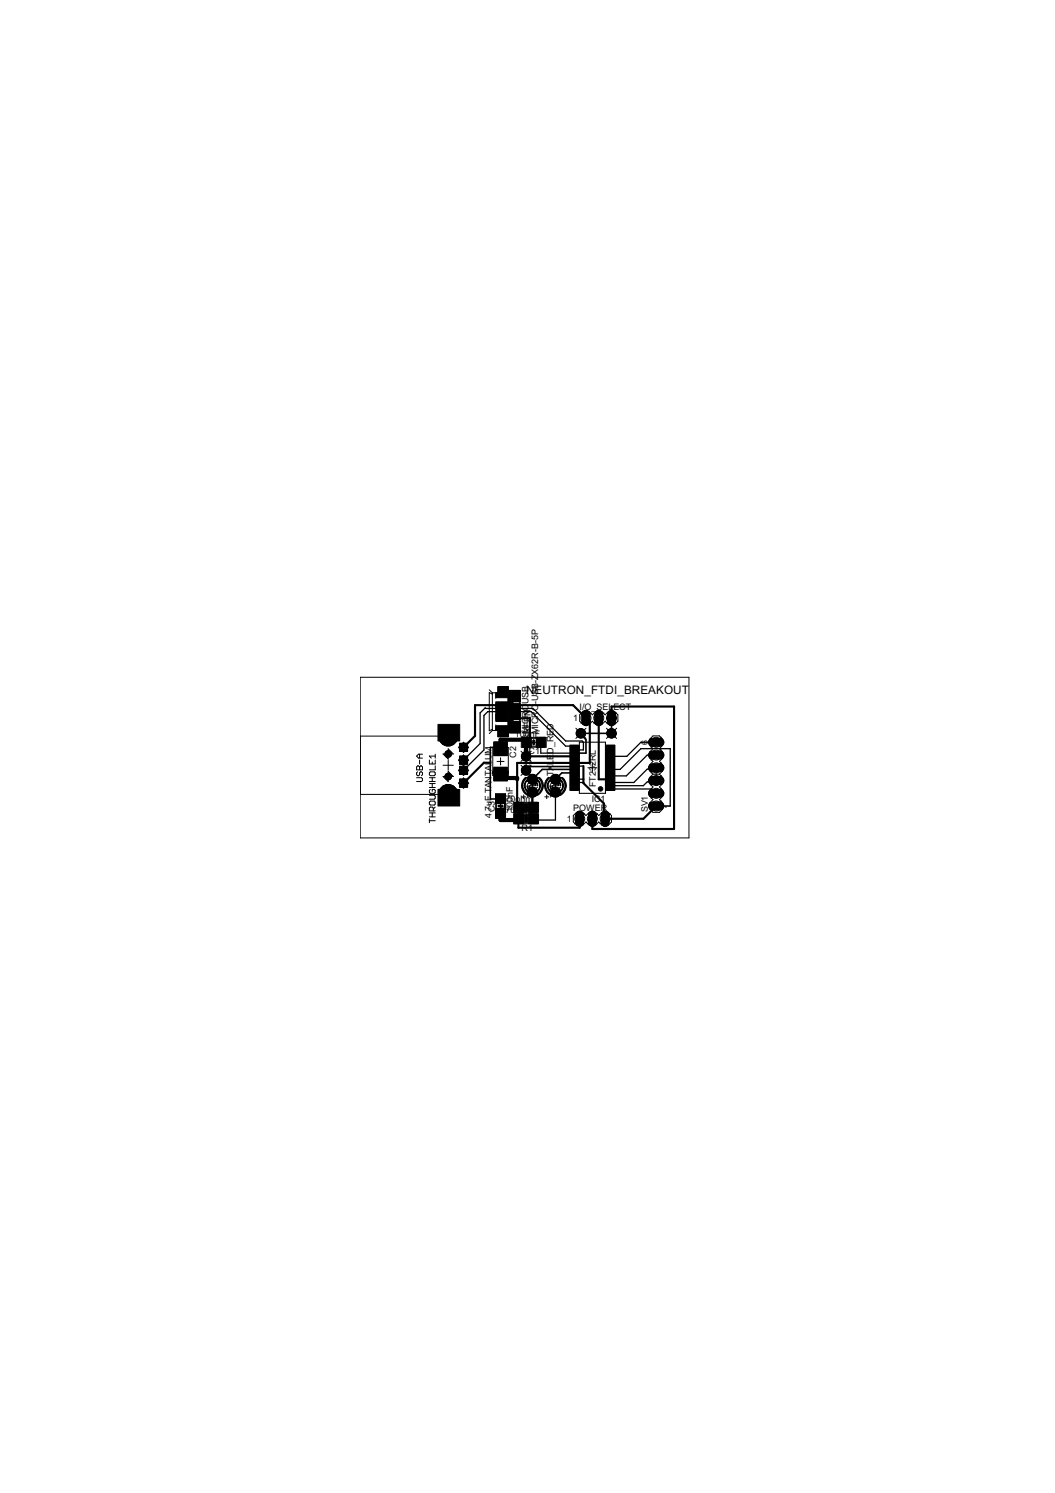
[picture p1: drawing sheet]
<svg xmlns="http://www.w3.org/2000/svg" width="210mm" height="297mm" viewBox="0 0 210 297" stroke-linecap="round" stroke-linejoin="round" font-family="sans-serif">
<defs><g id="words">
<text font-size="2.6" x="104.7" y="138">NEUTRON_FTDI_BREAKOUT</text>
<g font-size="2">
<text x="107.1" y="134.2" transform="rotate(-90 107.1 134.2)">X62R-B-5P</text>
<text x="105.2" y="142.8" transform="rotate(-90 105.2 142.8)">R</text>
<text x="105.2" y="141.5" transform="rotate(-90 105.2 141.5)">O</text>
<text x="105.2" y="140.1" transform="rotate(-90 105.2 140.1)">USB</text>
<text x="107.1" y="140.1" transform="rotate(-90 107.1 140.1)">-USB-Z</text>
<text x="114.1" y="143.5">1</text>
<text x="115.3" y="141.2">I/O_SEL</text>
<text x="122" y="141.2">ECT</text>
<text x="102.4" y="146.5">100nF</text>
<text x="105.2" y="146" transform="rotate(-90 105.2 146)">MIC</text>
<text x="105.6" y="148.5" transform="rotate(-90 105.6 148.5)">_GREEN</text>
<text x="107.1" y="146" transform="rotate(-90 107.1 146)">MICRO</text>
<text x="110.1" y="149.9" transform="rotate(-90 110.1 149.9)">D_RED</text>
<text x="128.9" y="148.3" transform="rotate(-90 128.9 148.3)">6</text>
<text x="102.7" y="150.8" transform="rotate(-90 102.7 150.8)">C2</text>
<text x="105.2" y="150.1">C1</text>
<text x="105.6" y="154.4" transform="rotate(-90 105.6 154.4)">RX</text>
<text x="105.6" y="151.9" transform="rotate(-90 105.6 151.9)">LED</text>
<text x="110.1" y="154.4" transform="rotate(-90 110.1 154.4)">TX</text>
<text x="110.1" y="152.1" transform="rotate(-90 110.1 152.1)">LE</text>
<text x="98.4" y="161.6" transform="rotate(-90 98.4 161.6)">C3</text>
<text x="99.6" y="161.8">2</text>
<text x="99.6" y="159.5">2</text>
<text x="100.6" y="161.8">70o</text>
<text x="100.6" y="159.5">70ohm</text>
<text x="102" y="161.6" transform="rotate(-90 102 161.6)">100nF</text>
<text x="103.6" y="161.8">hm</text>
<text x="114.1" y="161.3">POWER</text>
<text x="117.7" y="159.5">IC1</text>
<text x="118.5" y="156.7" transform="rotate(-90 118.5 156.7)">FT232RL</text>
<text x="128.9" y="161.6" transform="rotate(-90 128.9 161.6)">SV1</text>
<text x="133.5" y="161" transform="rotate(-90 133.5 161)">1</text>
<text x="97.8" y="162.8" transform="rotate(-90 97.8 162.8)">4.7uF TANTALUM</text>
<text x="103.8" y="165.3">R1</text>
<text x="103.8" y="163">R2</text>
<text x="112.8" y="163.5">1</text>
</g>
</g></defs>
<g fill="#000" stroke="#000" stroke-width=".2">
<path d="M91.4 147.9h1.6v1.6h-1.6zM91.4 150.4h1.6v1.6h-1.6zM91.4 152.5h1.6v1.6h-1.6zM91.4 155h1.6v1.6h-1.6z"/>
<circle cx="105.9" cy="157.6" r="1.01"/>
<circle cx="105.9" cy="155" r="1.01"/>
<circle cx="110.5" cy="155" r="1.01"/>
<circle cx="110.5" cy="157.6" r="1.01"/>
<circle cx="110.5" cy="157.6" r=".92"/>
</g>
<path d="M116.6 142.1v1.5M119.1 142.1v1.5M121.7 142.1v1.5M129.8 157.8h1.5M129.8 155.3h1.5M129.8 152.8h1.5M129.8 150.2h1.5M129.8 147.7h1.5M115.3 162.1v1.6M117.9 162.1v1.6M120.4 162.1v1.6M129.8 160.4h1.5" fill="none" stroke="#000" stroke-width="1.7"/>
<g fill="#000" stroke="#000" stroke-width=".2">
<circle cx="89.2" cy="146.6" r="1.86"/>
<circle cx="89.2" cy="157.9" r="1.86"/>
<circle cx="89.2" cy="154.5" r=".66"/>
<circle cx="89.2" cy="150" r=".66"/>
<circle cx="104.7" cy="150.5" r=".93"/>
<circle cx="104.7" cy="153.3" r=".93"/>
<circle cx="115.6" cy="145.9" r=".93"/>
<circle cx="121.7" cy="145.9" r=".93"/>
</g>
<path d="M104.7 150.5v2.8" fill="none" stroke="#000" stroke-width=".25"/>
<path d="M115.6 145.9h6.1" fill="none" stroke="#000" stroke-width=".32"/>
<circle cx="110.5" cy="157.6" r=".4" fill="#fff" stroke="#000" stroke-width=".2"/>
<circle cx="110.5" cy="155" r=".92" fill="#000" stroke="#000" stroke-width=".2"/>
<circle cx="110.5" cy="155" r=".4" fill="#fff" stroke="#000" stroke-width=".2"/>
<circle cx="105.9" cy="157.6" r=".92" fill="#000" stroke="#000" stroke-width=".2"/>
<circle cx="105.9" cy="157.6" r=".4" fill="#fff" stroke="#000" stroke-width=".2"/>
<circle cx="105.9" cy="155" r=".92" fill="#000" stroke="#000" stroke-width=".2"/>
<circle cx="105.9" cy="155" r=".4" fill="#fff" stroke="#000" stroke-width=".2"/>
<path d="M116.6 142.1v1.5" fill="none" stroke="#000" stroke-width="1.5"/>
<circle cx="116.6" cy="142.9" r=".51" fill="#fff" stroke="#000" stroke-width=".2"/>
<path d="M119.1 142.1v1.5" fill="none" stroke="#000" stroke-width="1.5"/>
<circle cx="119.1" cy="142.9" r=".51" fill="#fff" stroke="#000" stroke-width=".2"/>
<path d="M121.7 142.1v1.5" fill="none" stroke="#000" stroke-width="1.5"/>
<circle cx="121.7" cy="142.9" r=".51" fill="#fff" stroke="#000" stroke-width=".2"/>
<path d="M115.3 162.1v1.6" fill="none" stroke="#000" stroke-width="1.5"/>
<circle cx="115.3" cy="162.9" r=".51" fill="#fff" stroke="#000" stroke-width=".2"/>
<path d="M117.9 162.1v1.6" fill="none" stroke="#000" stroke-width="1.5"/>
<circle cx="117.9" cy="162.9" r=".51" fill="#fff" stroke="#000" stroke-width=".2"/>
<path d="M120.4 162.1v1.6" fill="none" stroke="#000" stroke-width="1.5"/>
<circle cx="120.4" cy="162.9" r=".51" fill="#fff" stroke="#000" stroke-width=".2"/>
<path d="M129.8 160.4h1.5" fill="none" stroke="#000" stroke-width="1.5"/>
<circle cx="130.6" cy="160.4" r=".51" fill="#fff" stroke="#000" stroke-width=".2"/>
<path d="M129.8 157.8h1.5" fill="none" stroke="#000" stroke-width="1.5"/>
<circle cx="130.6" cy="157.8" r=".51" fill="#fff" stroke="#000" stroke-width=".2"/>
<path d="M129.8 155.3h1.5" fill="none" stroke="#000" stroke-width="1.5"/>
<circle cx="130.6" cy="155.3" r=".51" fill="#fff" stroke="#000" stroke-width=".2"/>
<path d="M129.8 152.8h1.5" fill="none" stroke="#000" stroke-width="1.5"/>
<circle cx="130.6" cy="152.8" r=".51" fill="#fff" stroke="#000" stroke-width=".2"/>
<path d="M129.8 150.2h1.5" fill="none" stroke="#000" stroke-width="1.5"/>
<circle cx="130.6" cy="150.2" r=".51" fill="#fff" stroke="#000" stroke-width=".2"/>
<path d="M129.8 147.7h1.5" fill="none" stroke="#000" stroke-width="1.5"/>
<circle cx="130.6" cy="147.7" r=".51" fill="#fff" stroke="#000" stroke-width=".2"/>
<circle cx="89.2" cy="146.6" r="1.76" fill="#000" stroke="#000" stroke-width=".2"/>
<circle cx="89.2" cy="146.6" r="1.25" fill="#fff" stroke="#000" stroke-width=".2"/>
<circle cx="89.2" cy="157.9" r="1.76" fill="#000" stroke="#000" stroke-width=".2"/>
<circle cx="89.2" cy="157.9" r="1.25" fill="#fff" stroke="#000" stroke-width=".2"/>
<path d="M91.5 148h1.4v1.4h-1.4z" fill="#000" stroke="#000" stroke-width=".2"/>
<circle cx="92.2" cy="148.7" r=".4" fill="#fff" stroke="#000" stroke-width=".2"/>
<path d="M91.5 150.5h1.4v1.5h-1.4z" fill="#000" stroke="#000" stroke-width=".2"/>
<circle cx="92.2" cy="151.2" r=".4" fill="#fff" stroke="#000" stroke-width=".2"/>
<path d="M91.5 152.5h1.4v1.5h-1.4z" fill="#000" stroke="#000" stroke-width=".2"/>
<circle cx="92.2" cy="153.3" r=".4" fill="#fff" stroke="#000" stroke-width=".2"/>
<path d="M91.5 155.1h1.4v1.4h-1.4z" fill="#000" stroke="#000" stroke-width=".2"/>
<circle cx="92.2" cy="155.8" r=".4" fill="#fff" stroke="#000" stroke-width=".2"/>
<circle cx="104.7" cy="150.5" r=".85" fill="#000" stroke="#000" stroke-width=".2"/>
<circle cx="104.7" cy="150.5" r=".3" fill="#fff" stroke="#000" stroke-width=".2"/>
<circle cx="104.7" cy="153.3" r=".85" fill="#000" stroke="#000" stroke-width=".2"/>
<circle cx="104.7" cy="153.3" r=".3" fill="#fff" stroke="#000" stroke-width=".2"/>
<circle cx="121.7" cy="145.9" r=".85" fill="#000" stroke="#000" stroke-width=".2"/>
<circle cx="121.7" cy="145.9" r=".3" fill="#fff" stroke="#000" stroke-width=".2"/>
<circle cx="115.6" cy="145.9" r=".85" fill="#000" stroke="#000" stroke-width=".2"/>
<circle cx="115.6" cy="145.9" r=".3" fill="#fff" stroke="#000" stroke-width=".2"/>
<g fill="#000" stroke="#000" stroke-width=".2">
<path d="M99.1 136.7h1.9v1.6h-1.9zM101.5 137.4h1.9v2.2h-1.9zM87.1 144.1h4.4v3.3h-4.4zM87.1 157.1h4.4v3.3h-4.4zM98.3 152.7h2.5v2.6h-2.5zM98.3 147.7h2.5v2.5h-2.5zM98.7 158.2h1.8v1.6h-1.8zM99.1 144.9h1.9v1.6h-1.9zM101.5 143.6h1.9v2.2h-1.9zM102.1 140.1h1.3v.4h-1.3zM102.1 140.8h1.3v.3h-1.3zM102.1 141.4h1.3v.4h-1.3z"/>
<path d="M102.1 142h1.3v.4h-1.3zM102.1 142.7h1.3v.4h-1.3zM102.4 159.7h1.7v1.8h-1.7zM104 146.8h1.6v1.8h-1.6zM105.3 159.7h1.6v1.8h-1.6zM106.8 146.8h1.6v1.8h-1.6zM113.5 148.3h1.5v.4h-1.5zM113.5 149h1.5v.4h-1.5zM113.5 149.6h1.5v.4h-1.5zM113.5 150.3h1.5v.4h-1.5zM113.5 150.9h1.5v.4h-1.5zM113.5 151.6h1.5v.4h-1.5z"/>
<path d="M113.5 152.2h1.5v.4h-1.5zM113.5 152.9h1.5v.4h-1.5zM113.5 153.5h1.5v.4h-1.5zM113.5 154.2h1.5v.4h-1.5zM113.5 154.8h1.5v.4h-1.5zM113.5 155.5h1.5v.4h-1.5zM113.5 156.1h1.5v.4h-1.5zM113.5 156.8h1.5v.4h-1.5zM120.8 156.8h1.4v.4h-1.4zM120.8 156.1h1.4v.4h-1.4zM120.8 155.5h1.4v.4h-1.4zM120.8 154.8h1.4v.4h-1.4z"/>
<path d="M120.8 154.2h1.4v.4h-1.4zM120.8 153.5h1.4v.4h-1.4zM120.8 152.9h1.4v.4h-1.4zM120.8 152.2h1.4v.4h-1.4zM120.8 151.6h1.4v.4h-1.4zM120.8 150.9h1.4v.4h-1.4zM120.8 150.3h1.4v.4h-1.4zM120.8 149.6h1.4v.4h-1.4zM120.8 149h1.4v.4h-1.4zM120.8 148.3h1.4v.4h-1.4zM98.7 161h1.8v1.6h-1.8zM102.4 162h1.7v1.8h-1.7z"/>
<path d="M105.3 162h1.6v1.8h-1.6z"/>
<circle cx="110.5" cy="157.6" r=".92"/>
</g>
<path d="M92.2 148.7l2.3-2.3 .1-6.1h19.4l3.3 3.3v8.2h-14.4v8.3h.4l-.2 4.6h12.2v-1.8M97.6 151.7h-1.3l-4.1 4.1M102.8 142.9h2.6v5h-.6l-.1-.3M104.7 150.5h9.5M105.9 157.6v3h.2M116.1 152.4v3.4l4 4.1v2.7l.3 .3h7.6l2.6-2.5M119.1 142.9v12.1h2.4M121.5 155h.1M121.7 142.9v-2.3h12.4v24.3h-16.2v-2" fill="none" stroke="#000" stroke-width=".42"/>
<g fill="none" stroke="#000" stroke-width=".25">
<path d="M104.7 150.2v.3M104.7 152.5v.8M104.7 147.7h.1M107.6 147.7v2.1h6.6M110.5 157.6v5.6h-4.4v-.3M114.2 155.7h1.9M114.2 155h1.9M114.2 150.5h.1M114.2 149.2h1.9v-1.5l-.3-.3h-3.3l-6.5-6.5h-9.4l-.1-.1-1 1v6.1l-3.3 3.3M114.2 148.5l-1.7-.1-6.8-6.8h-8.7l-.7 .7v6.9l-4.1 4.1M114.2 153.7v.1M116.1 152.4l-2 .1"/>
<path d="M121.5 153.1h1.9l4.1-4.2h5.8v11.5h-2.7M121.5 157h8.2l.9 .8M130.6 152.8l-.3 .2h-1.5l-2.7 2.7h-4.6M130.6 147.7h-3.1l-2.8 2.8h-3.2M130.6 155.3l-.3 .3h-1.5l-.8 .7h-6.5M130.6 150.2h-1.8l-4.2 4.2h-3.1"/>
</g>
<path d="M99.6 149v-.3h-2v10.3h2M114.1 152.5h-8.7l-.7 .8M114.2 153.8h-2.4l-1.3 1.2M114.2 153.1h-6.3l-2 1.9M115.6 145.9v.3l1 1v2.6h-2.4M121.7 142.9v3" fill="none" stroke="#000" stroke-width=".32"/>
<path d="M99.6 154v.8h3.3v.2M104.7 147.7v2.8M104.8 147.7v-.5h-5.2v1.8M99.6 161.8v1.4h3.5v.2" fill="none" stroke="#000" stroke-width=".83"/>
<circle cx="110.5" cy="157.6" r=".4" fill="#fff" stroke="#000" stroke-width=".2"/>
<circle cx="110.5" cy="155" r=".92" fill="#000" stroke="#000" stroke-width=".2"/>
<circle cx="110.5" cy="155" r=".4" fill="#fff" stroke="#000" stroke-width=".2"/>
<circle cx="105.9" cy="157.6" r=".92" fill="#000" stroke="#000" stroke-width=".2"/>
<circle cx="105.9" cy="157.6" r=".4" fill="#fff" stroke="#000" stroke-width=".2"/>
<circle cx="105.9" cy="155" r=".92" fill="#000" stroke="#000" stroke-width=".2"/>
<circle cx="105.9" cy="155" r=".4" fill="#fff" stroke="#000" stroke-width=".2"/>
<path d="M116.6 142.1v1.5" fill="none" stroke="#000" stroke-width="1.5"/>
<circle cx="116.6" cy="142.9" r=".51" fill="#fff" stroke="#000" stroke-width=".2"/>
<path d="M119.1 142.1v1.5" fill="none" stroke="#000" stroke-width="1.5"/>
<circle cx="119.1" cy="142.9" r=".51" fill="#fff" stroke="#000" stroke-width=".2"/>
<path d="M121.7 142.1v1.5" fill="none" stroke="#000" stroke-width="1.5"/>
<circle cx="121.7" cy="142.9" r=".51" fill="#fff" stroke="#000" stroke-width=".2"/>
<path d="M115.3 162.1v1.6" fill="none" stroke="#000" stroke-width="1.5"/>
<circle cx="115.3" cy="162.9" r=".51" fill="#fff" stroke="#000" stroke-width=".2"/>
<path d="M117.9 162.1v1.6" fill="none" stroke="#000" stroke-width="1.5"/>
<circle cx="117.9" cy="162.9" r=".51" fill="#fff" stroke="#000" stroke-width=".2"/>
<path d="M120.4 162.1v1.6" fill="none" stroke="#000" stroke-width="1.5"/>
<circle cx="120.4" cy="162.9" r=".51" fill="#fff" stroke="#000" stroke-width=".2"/>
<path d="M129.8 160.4h1.5" fill="none" stroke="#000" stroke-width="1.5"/>
<circle cx="130.6" cy="160.4" r=".51" fill="#fff" stroke="#000" stroke-width=".2"/>
<path d="M129.8 157.8h1.5" fill="none" stroke="#000" stroke-width="1.5"/>
<circle cx="130.6" cy="157.8" r=".51" fill="#fff" stroke="#000" stroke-width=".2"/>
<path d="M129.8 155.3h1.5" fill="none" stroke="#000" stroke-width="1.5"/>
<circle cx="130.6" cy="155.3" r=".51" fill="#fff" stroke="#000" stroke-width=".2"/>
<path d="M129.8 152.8h1.5" fill="none" stroke="#000" stroke-width="1.5"/>
<circle cx="130.6" cy="152.8" r=".51" fill="#fff" stroke="#000" stroke-width=".2"/>
<path d="M129.8 150.2h1.5" fill="none" stroke="#000" stroke-width="1.5"/>
<circle cx="130.6" cy="150.2" r=".51" fill="#fff" stroke="#000" stroke-width=".2"/>
<path d="M129.8 147.7h1.5" fill="none" stroke="#000" stroke-width="1.5"/>
<circle cx="130.6" cy="147.7" r=".51" fill="#fff" stroke="#000" stroke-width=".2"/>
<circle cx="89.2" cy="146.6" r="1.76" fill="#000" stroke="#000" stroke-width=".2"/>
<circle cx="89.2" cy="146.6" r="1.25" fill="#fff" stroke="#000" stroke-width=".2"/>
<circle cx="89.2" cy="157.9" r="1.76" fill="#000" stroke="#000" stroke-width=".2"/>
<circle cx="89.2" cy="157.9" r="1.25" fill="#fff" stroke="#000" stroke-width=".2"/>
<path d="M91.5 148h1.4v1.4h-1.4z" fill="#000" stroke="#000" stroke-width=".2"/>
<circle cx="92.2" cy="148.7" r=".4" fill="#fff" stroke="#000" stroke-width=".2"/>
<path d="M91.5 150.5h1.4v1.5h-1.4z" fill="#000" stroke="#000" stroke-width=".2"/>
<circle cx="92.2" cy="151.2" r=".4" fill="#fff" stroke="#000" stroke-width=".2"/>
<path d="M91.5 152.5h1.4v1.5h-1.4z" fill="#000" stroke="#000" stroke-width=".2"/>
<circle cx="92.2" cy="153.3" r=".4" fill="#fff" stroke="#000" stroke-width=".2"/>
<path d="M91.5 155.1h1.4v1.4h-1.4z" fill="#000" stroke="#000" stroke-width=".2"/>
<circle cx="92.2" cy="155.8" r=".4" fill="#fff" stroke="#000" stroke-width=".2"/>
<circle cx="104.7" cy="150.5" r=".85" fill="#000" stroke="#000" stroke-width=".2"/>
<circle cx="104.7" cy="150.5" r=".3" fill="#fff" stroke="#000" stroke-width=".2"/>
<circle cx="104.7" cy="153.3" r=".85" fill="#000" stroke="#000" stroke-width=".2"/>
<circle cx="104.7" cy="153.3" r=".3" fill="#fff" stroke="#000" stroke-width=".2"/>
<circle cx="121.7" cy="145.9" r=".85" fill="#000" stroke="#000" stroke-width=".2"/>
<circle cx="121.7" cy="145.9" r=".3" fill="#fff" stroke="#000" stroke-width=".2"/>
<circle cx="115.6" cy="145.9" r=".85" fill="#000" stroke="#000" stroke-width=".2"/>
<circle cx="115.6" cy="145.9" r=".3" fill="#fff" stroke="#000" stroke-width=".2"/>
<g fill="#000" stroke="#000" stroke-width=".2">
<path d="M98.6 137.9h.5v.9h-.5zM98.6 139.6h2.4v3.9h-2.4zM99 136.6h2.2v1.8h-2.2zM99.1 138.3h1.9v.5h-1.9zM99.1 136.7h1.9v1.6h-1.9zM101 137.8h.4v7.5h-.4zM101.3 137.4h2.2v2.2h-2.2zM101.5 139.7h.6v3.7h-.6zM101.5 137.4h1.9v2.2h-1.9zM102 140h1.5v.6h-1.5zM91.4 147.9h1.6v1.6h-1.6zM91.4 150.4h1.6v1.6h-1.6z"/>
<path d="M91.4 152.5h1.6v1.6h-1.6zM91.4 155h1.6v1.6h-1.6zM98 153.4h3.2v.5h-3.2zM98.2 152.6h2.7v2.8h-2.7zM98.2 147.6h2.7v2.7h-2.7zM98.3 152.7h2.5v2.6h-2.5zM98.3 147.7h2.5v2.5h-2.5zM98.5 148.5h2.2v.2h-2.2zM98.5 154.3h2.2v.2h-2.2zM98.6 158.1h2v1.8h-2zM98.6 144.4h.5v.9h-.5zM98.7 158.2h1.8v1.6h-1.8z"/>
<path d="M98.7 158.7h1.7v.7h-1.7zM99 144.8h2.2v1.8h-2.2zM99.1 144.4h1.9v.5h-1.9zM99.1 144.9h1.9v1.6h-1.9zM101.3 143.6h2.2v2.2h-2.2zM101.5 143.6h1.9v2.2h-1.9zM102 140.7h1.5v.5h-1.5zM102 141.3h1.5v.6h-1.5zM102 141.9h1.5v.6h-1.5zM102 142.6h1.5v.6h-1.5zM102.1 140.1h1.3v.4h-1.3zM102.1 140.8h1.3v.3h-1.3z"/>
<path d="M102.1 141.4h1.3v.4h-1.3zM102.1 142h1.3v.4h-1.3zM102.1 142.7h1.3v.4h-1.3zM102.3 159.6h1.9v2h-1.9zM102.4 159.7h1.7v1.8h-1.7zM103 159.7h.7v1.8h-.7zM103.9 146.7h1.8v2h-1.8zM104 146.8h1.6v1.8h-1.6zM104.4 159.9h.6v1.4h-.6zM104.5 146.8h.7v1.7h-.7zM105.2 159.6h1.8v2h-1.8zM105.3 159.7h1.6v1.8h-1.6z"/>
<path d="M105.6 159.7h.7v1.8h-.7zM106 147.3h.4v.8h-.4zM106.7 146.7h1.8v2h-1.8zM106.8 146.8h1.6v1.8h-1.6zM107.1 146.8h.8v1.7h-.8zM113.4 148.2h1.7v.6h-1.7zM113.4 148.9h1.7v.6h-1.7zM113.4 149.5h1.7v.6h-1.7zM113.4 150.2h1.7v.6h-1.7zM113.4 150.8h1.7v.6h-1.7zM113.4 151.5h1.7v.6h-1.7zM113.4 152.1h1.7v.6h-1.7z"/>
<path d="M113.4 152.8h1.7v.6h-1.7zM113.4 153.4h1.7v.6h-1.7zM113.4 154.1h1.7v.6h-1.7zM113.4 154.7h1.7v.6h-1.7zM113.4 155.4h1.7v.6h-1.7zM113.4 156h1.7v.6h-1.7zM113.4 156.7h1.7v.6h-1.7zM113.5 148.3h1.5v.4h-1.5zM113.5 149h1.5v.4h-1.5zM113.5 149.6h1.5v.4h-1.5zM113.5 150.3h1.5v.4h-1.5zM113.5 150.9h1.5v.4h-1.5z"/>
<path d="M113.5 151.6h1.5v.4h-1.5zM113.5 152.2h1.5v.4h-1.5zM113.5 152.9h1.5v.4h-1.5zM113.5 153.5h1.5v.4h-1.5zM113.5 154.2h1.5v.4h-1.5zM113.5 154.8h1.5v.4h-1.5zM113.5 155.5h1.5v.4h-1.5zM113.5 156.1h1.5v.4h-1.5zM113.5 156.8h1.5v.4h-1.5zM113.9 148.4h1.3v.3h-1.3zM113.9 149h1.3v.4h-1.3zM113.9 149.7h1.3v.3h-1.3z"/>
<path d="M113.9 150.3h1.3v.3h-1.3zM113.9 151h1.3v.3h-1.3zM113.9 151.6h1.3v.4h-1.3zM113.9 152.3h1.3v.3h-1.3zM113.9 152.9h1.3v.3h-1.3zM113.9 153.6h1.3v.3h-1.3zM113.9 154.2h1.3v.3h-1.3zM113.9 154.9h1.3v.3h-1.3zM113.9 155.5h1.3v.4h-1.3zM113.9 156.1h1.3v.4h-1.3zM113.9 156.8h1.3v.3h-1.3zM116.3 142.6h.5v.5h-.5z"/>
<path d="M118.9 142.6h.5v.5h-.5zM120.5 156.8h1.3v.3h-1.3zM120.5 156.1h1.3v.4h-1.3zM120.5 155.5h1.3v.4h-1.3zM120.5 154.9h1.3v.3h-1.3zM120.5 154.2h1.3v.3h-1.3zM120.5 153.6h1.3v.3h-1.3zM120.5 152.9h1.3v.3h-1.3zM120.5 152.3h1.3v.3h-1.3zM120.5 151.6h1.3v.4h-1.3zM120.5 151h1.3v.3h-1.3zM120.5 150.3h1.3v.3h-1.3z"/>
<path d="M120.5 149.7h1.3v.3h-1.3zM120.5 149h1.3v.4h-1.3zM120.5 148.4h1.3v.3h-1.3zM120.6 156.7h1.7v.6h-1.7zM120.6 156h1.7v.6h-1.7zM120.6 155.4h1.7v.6h-1.7zM120.6 154.7h1.7v.6h-1.7zM120.6 154.1h1.7v.6h-1.7zM120.6 153.4h1.7v.6h-1.7zM120.6 152.8h1.7v.6h-1.7zM120.6 152.1h1.7v.6h-1.7zM120.6 151.5h1.7v.6h-1.7z"/>
<path d="M120.6 150.8h1.7v.6h-1.7zM120.6 150.2h1.7v.6h-1.7zM120.6 149.5h1.7v.6h-1.7zM120.6 148.9h1.7v.6h-1.7zM120.6 148.2h1.7v.6h-1.7zM120.8 156.8h1.4v.4h-1.4zM120.8 156.1h1.4v.4h-1.4zM120.8 155.5h1.4v.4h-1.4zM120.8 154.8h1.4v.4h-1.4zM120.8 154.2h1.4v.4h-1.4zM120.8 153.5h1.4v.4h-1.4zM120.8 152.9h1.4v.4h-1.4z"/>
<path d="M120.8 152.2h1.4v.4h-1.4zM120.8 151.6h1.4v.4h-1.4zM120.8 150.9h1.4v.4h-1.4zM120.8 150.3h1.4v.4h-1.4zM120.8 149.6h1.4v.4h-1.4zM120.8 149h1.4v.4h-1.4zM120.8 148.3h1.4v.4h-1.4zM121.4 142.6h.5v.5h-.5zM130.3 157.6h.5v.5h-.5zM130.3 155h.5v.6h-.5zM130.3 150h.5v.5h-.5zM130.3 152.5h.5v.5h-.5z"/>
<path d="M130.3 147.4h.5v.5h-.5zM98.6 160.8h2v1.9h-2zM98.7 161h1.8v1.6h-1.8zM98.7 161.3h1.7v.8h-1.7zM99.2 160.2h.8v.3h-.8zM102.3 161.9h1.9v2h-1.9zM102.4 162h1.7v1.8h-1.7zM103 162h.7v1.8h-.7zM104.4 162.2h.6v1.4h-.6zM105.2 161.9h1.8v2h-1.8zM105.3 162h1.6v1.8h-1.6zM105.6 162h.7v1.8h-.7z"/>
<path d="M115.1 162.6h.5v.6h-.5zM117.6 162.6h.5v.6h-.5zM120.1 162.6h.5v.6h-.5zM130.3 160.1h.5v.5h-.5z"/>
<circle cx="105.9" cy="157.6" r="1.01"/>
<circle cx="105.9" cy="155" r="1.01"/>
<circle cx="110.5" cy="155" r="1.01"/>
<circle cx="110.5" cy="157.6" r="1.01"/>
</g>
<g fill="none" stroke="#000" stroke-width=".2">
<path d="M71.7 134.7h65.4v32h-65.4zM97.3 137.2l.7 .6M98 137.8h5.4v2.6h-.2l-.1 .2 .3 .2v.6h-.2l-.1 .2 .1 .2h.2v.6h-.2l-.1 .2 .1 .2h.2v2.5h-5.4M98 137.8v7.5M98 138.1l-.7-.3v7.6l.7-.3M98.7 137.8v1.2M98.7 140v1.1M99.3 137.8v-.7l.2-.2 .4 .6h.5l.1-.5 .3-.1 .1 .9M71.7 146.5h17.5M71.7 158.1h17.5M82.9 154.7h1l.2 .2v.4l-.2 .2h-1M83.1 153.6l-.2 .2v.3l.2 .2 .4-.2v-.3l.2-.2 .4 .2v.3l-.2 .2"/>
<path d="M83.1 152.4l.4 .2 .4-.2 .2 .2v.6h-1.2v-.6zM83.5 150.1v.7M83.5 151.2v.8M83.5 152.6v.6M84.1 150.1h-.8l-.4 .3 .4 .4h.8M85.4 151.2v.8h1.2v-.8M85.4 158.2h1l.2 .2v.4l-.2 .2h-1M85.4 156.7h1.2M85.4 155.9h1.2M85.4 155.5h1.2M85.4 154.7h1.2M85.6 153.6h.8l.2 .2v.3l-.2 .2h-.8l-.2-.2v-.3z"/>
<path d="M85.6 157.1l-.2 .1v.4l.2 .2h.8l.2-.2v-.4l-.2-.1h-.4v.3M85.6 159.4h.8l.2 .2v.4l-.2 .2h-.8l-.2-.2v-.4zM86 151.6v.4M86 154.7v.8M86 155.9v.8M86.6 150.1v.7M86.6 152.4v.8h-1.2M86.6 150.4h-1.2l.4 .4M88.2 152.3h2M89.2 149v2l-1-1h2zM89.2 151.2v2.1M89.2 153.5v2l-1-1h2z"/>
<path d="M90.2 156.9l-2 2.1M90.2 145.5l-2 2.1M91.2 148.7l1-1 1 1-1 1zM91.2 151.2l2 2.1-1 1-1-1 2-2.1-1-1zM92.2 147.7v1M92.2 150.2v1M92.2 152.3v1M92.2 154.8v1M92.2 154.8l1 1-1 1-1-1zM98 145.3l-.7 .6M98 148.7h3.1v5.6h-3.1zM98.6 157.9h2v4.9h-2z"/>
<path d="M98.7 142.1v1.1M98.7 144.2v1.1M98.8 159.4v1.9M98.9 151.5h1.4M99.1 141.6h2M99.3 145.3v.8l.2 .2 .4-.6h.5l.1 .5 .3 .1 .1-1M99.6 150.8v1.4M99.6 159.8v1.2M100.1 140.6v2M100.4 159.4v1.9M102.2 159.6h4.9v2h-4.9zM103.7 149.5l2 2"/>
<path d="M103.7 152.3l2 2M103.7 146.7h5v2h-5zM103.7 159.8h1.9M103.8 158.5h.8M104.2 158.2v.7M105.2 148.5h1.9M105.2 146.9h1.9M105.5 156.3h.9M105.6 147.7h1.2M105.7 149.5l-2 2M105.7 152.3l-2 2M105.9 155.9v.8"/>
<path d="M106.2 147.1v1.2M107 156.6l-2.1 2M107 154l-2.1 2.1M108.4 158.5h.8M108.8 158.2v.7M110.1 156.3h.8M110.5 155.9v.8M111.5 156.6l-2 2M111.5 154l-2 2.1M114.6 144.9l2 2M116 141.6h1.2l.7 .6 .6-.6h1.3l.6 .6 .6-.6h1.3l.6 .6v1.3l-.6 .6h-1.3l-.6-.6-.6 .6h-1.3l-.6-.6-.7 .6h-1.2l-.7-.6v-1.3zM116.6 144.9l-2 2"/>
<path d="M117 152.8h1.8M117.6 141.8l-2 2.1M117.9 151.9v1.7M118.6 142.9h1.1M119.1 142.3v1.1M120.1 141.8l-2 2.1M120.6 144.9l2.1 2M122.7 141.8l-2.1 2.1M122.7 144.9l-2.1 2M129.3 147l.6-.6h1.3l.6 .6v1.3l-.6 .6 .6 .7v1.3l-.6 .6 .6 .6v1.3l-.6 .6 .6 .7v1.2l-.6 .7 .6 .6v1.3l-.6 .6 .6 .6v1.3l-.6 .6h-1.3l-.6-.6v-1.3l.6-.6-.6-.6v-1.3l.6-.6-.6-.7v-1.2l.6-.7-.6-.6v-1.3l.6-.6-.6-.6v-1.3l.6-.7-.6-.6zM129.9 154h1.3M130.6 153.4v1.3"/>
<path d="M131.6 149.2l-2.1 2M131.6 159.3l-2.1 2.1M131.6 156.8l-2.1 2M131.6 154.3l-2.1 2M131.6 151.7l-2.1 2.1M131.6 146.7l-2.1 2M85.4 163.3h1.2M85.4 162.9v.8M85.4 162.5h1.2M85.4 161.7h1.2M86 161.7v.8M86.2 161.3v-.5l-.2-.2h-.4l-.2 .2v.5h1.2"/>
<path d="M86.6 160.6l-.4 .4M99 160.4h1.2M102.2 161.9h4.9v2h-4.9zM103.7 162.1h1.9M103.7 163.7h1.9M103.7 161.4h1.9M104.1 162.9h1.1M104.1 160.6h1.1M104.7 160v1.2M104.7 162.3v1.2M114.7 161.6h1.3l.6 .7 .6-.7h1.3l.6 .7 .7-.7h1.2l.7 .7v1.2l-.7 .7h-1.2l-.7-.7-.6 .7h-1.3l-.6-.7-.6 .7h-1.3l-.6-.7v-1.2zM116.3 161.9l-2 2"/>
<path d="M117.3 162.9h1.1M117.9 162.4v1M118.9 161.9l-2.1 2M121.4 161.9l-2 2"/>
<circle cx="89.2" cy="146.6" r=".99"/>
<circle cx="89.2" cy="157.9" r=".99"/>
<circle cx="89.2" cy="150" r=".55"/>
<circle cx="89.2" cy="154.5" r=".55"/>
<circle cx="105.9" cy="155" r=".99"/>
<circle cx="105.9" cy="157.6" r=".99"/>
<circle cx="110.5" cy="157.6" r=".99"/>
<circle cx="110.5" cy="155" r=".99"/>
<circle cx="116.6" cy="142.9" r=".99"/>
<circle cx="119.1" cy="142.9" r=".99"/>
<circle cx="121.7" cy="142.9" r=".99"/>
<circle cx="130.6" cy="155.3" r=".99"/>
<circle cx="130.6" cy="150.2" r=".99"/>
<circle cx="130.6" cy="152.8" r=".99"/>
<circle cx="130.6" cy="157.8" r=".99"/>
<circle cx="130.6" cy="147.7" r=".99"/>
<circle cx="115.3" cy="162.9" r=".99"/>
<circle cx="117.9" cy="162.9" r=".99"/>
<circle cx="120.4" cy="162.9" r=".99"/>
<circle cx="130.6" cy="160.4" r=".99"/>
</g>
<path d="M116.6 142.1v1.5M119.1 142.1v1.5M121.7 142.1v1.5M129.8 157.8h1.5M129.8 155.3h1.5M129.8 152.8h1.5M129.8 150.2h1.5M129.8 147.7h1.5M115.3 162.1v1.6M117.9 162.1v1.6M120.4 162.1v1.6M129.8 160.4h1.5" fill="none" stroke="#000" stroke-width="1.7"/>
<g fill="#000" stroke="#000" stroke-width=".2">
<path d="M103.8 156.3h.2l.3 1 .8 .7-.2 .2-.7-.6-.4-.7z" fill-rule="evenodd"/>
<path d="M104.3 156.3h.2l.1 .7 .5 .5-.1 .1-.5-.6z" fill-rule="evenodd"/>
<path d="M104.4 154.8l.2-.2 .1 .3-.6 .8-.1 .6h-.2l.2-.9z" fill-rule="evenodd"/>
<path d="M104.8 156.3h.2l.3 .7 .6 .2v.2h-.1a1.12 1.12 0 0 1-1-1.1z" fill-rule="evenodd"/>
<path d="M105 157.4l.9 .4v.1l-.6-.1-.4-.3z" fill-rule="evenodd"/>
<path d="M105 158l.9 .2v.3l-1-.3z" fill-rule="evenodd"/>
<path d="M104.9 155.1l.1-.1 .1 .1a1.46 1.46 0 0 0-.6 1.2h-.2l.1-.4z" fill-rule="evenodd"/>
<path d="M105.2 156.3h.2l.2 .5 .3 .1v.1l-.5-.2z" fill-rule="evenodd"/>
<path d="M105.9 157.8l1-.4 .1 .1-.6 .4h-.5z" fill-rule="evenodd"/>
<path d="M104.9 155.1l.6-.4h.4v.2l-.9 .3z" fill-rule="evenodd"/>
<path d="M105.9 158.2l1-.3 .2 .2-1 .4h-.2z" fill-rule="evenodd"/>
<path d="M105.9 155.6l.5 .2 .2 .5h-.1l-.1-.3-.5-.3z" fill-rule="evenodd"/>
<path d="M107.4 156.3h.1v.4l-.6 .9-.1-.1 .4-.5z" fill-rule="evenodd"/>
<path d="M107.8 156.3h.3l-.2 .9-.4 .6-.5 .4-.1-.2 .7-.7z" fill-rule="evenodd"/>
<path d="M105.9 154.7h.4l.7 .4-.1 .1-1-.3z" fill-rule="evenodd"/>
<path d="M105.9 155.2l.5 .1a1.05 1.05 0 0 1 .6 1h-.1l-.3-.7-.7-.2z" fill-rule="evenodd"/>
<path d="M106.9 155l.5 .6 .1 .7h-.1l-.2-.6-.4-.5z" fill-rule="evenodd"/>
<path d="M107.3 154.7l.6 .7 .2 .9h-.3l-.2-.9-.4-.5z" fill-rule="evenodd"/>
<path d="M108.4 156.3h.2l.3 1 .7 .7-.1 .2-.7-.6-.4-.7z" fill-rule="evenodd"/>
<path d="M108.9 156.3h.2l.1 .7 .4 .5-.1 .1-.4-.6z" fill-rule="evenodd"/>
<path d="M109 154.8l.1-.2 .2 .3-.6 .8-.1 .6h-.2l.1-.9z" fill-rule="evenodd"/>
<path d="M109.4 156.3h.2l.2 .7 .7 .2v.2h-.1a1.07 1.07 0 0 1-1-1.1z" fill-rule="evenodd"/>
<path d="M109.6 157.4l.9 .4v.1l-.9-.3-.1-.1z" fill-rule="evenodd"/>
<path d="M109.6 158l.9 .2v.3l-1-.3z" fill-rule="evenodd"/>
<path d="M109.5 155.1l.1-.1 .1 .1a1.46 1.46 0 0 0-.6 1.2h-.2l.1-.4z" fill-rule="evenodd"/>
<path d="M109.8 156.3h.1l.3 .5 .3 .1v.1l-.5-.2z" fill-rule="evenodd"/>
<path d="M110.5 157.8l1-.4 .1 .1-.7 .4h-.4z" fill-rule="evenodd"/>
<path d="M109.5 155.1l.6-.4h.4v.2l-.9 .3z" fill-rule="evenodd"/>
<path d="M110.5 158.2l1-.3 .1 .2-.9 .4h-.2z" fill-rule="evenodd"/>
<path d="M110.5 155.6l.5 .2 .2 .5h-.1l-.1-.3-.5-.3z" fill-rule="evenodd"/>
<path d="M112 156.3h.1v.4l-.6 .9-.1-.1 .4-.5z" fill-rule="evenodd"/>
<path d="M110.5 154.7h.4l.6 .4-.1 .1-.9-.3z" fill-rule="evenodd"/>
<path d="M112.4 156.3h.3l-.2 .9-.5 .6-.4 .4-.2-.2 .7-.7z" fill-rule="evenodd"/>
<path d="M110.5 155.2h.1a1.07 1.07 0 0 1 1 1.1h-.2l-.2-.7-.7-.2z" fill-rule="evenodd"/>
<path d="M111.5 155l.5 .6 .1 .7h-.1l-.2-.6-.4-.5z" fill-rule="evenodd"/>
<path d="M111.9 154.7l.6 .7 .2 .9h-.3l-.2-.9-.5-.5z" fill-rule="evenodd"/>
<circle cx="89.2" cy="146.6" r="1.86"/>
<circle cx="89.2" cy="157.9" r="1.86"/>
<circle cx="89.2" cy="154.5" r=".66"/>
<circle cx="89.2" cy="150" r=".66"/>
<circle cx="104.7" cy="150.5" r=".93"/>
<circle cx="104.7" cy="153.3" r=".93"/>
<circle cx="115.6" cy="145.9" r=".93"/>
<circle cx="119.5" cy="157" r=".44"/>
<circle cx="121.7" cy="145.9" r=".93"/>
</g>
<path d="M115.3 147.7h5.2v10.1h-5.2z" fill="none" stroke="#000" stroke-width=".21"/>
<path d="M104.7 154.7h2.5M109.2 154.7h2.6" fill="none" stroke="#000" stroke-width=".25"/>
<use href="#words"/>
</svg>
